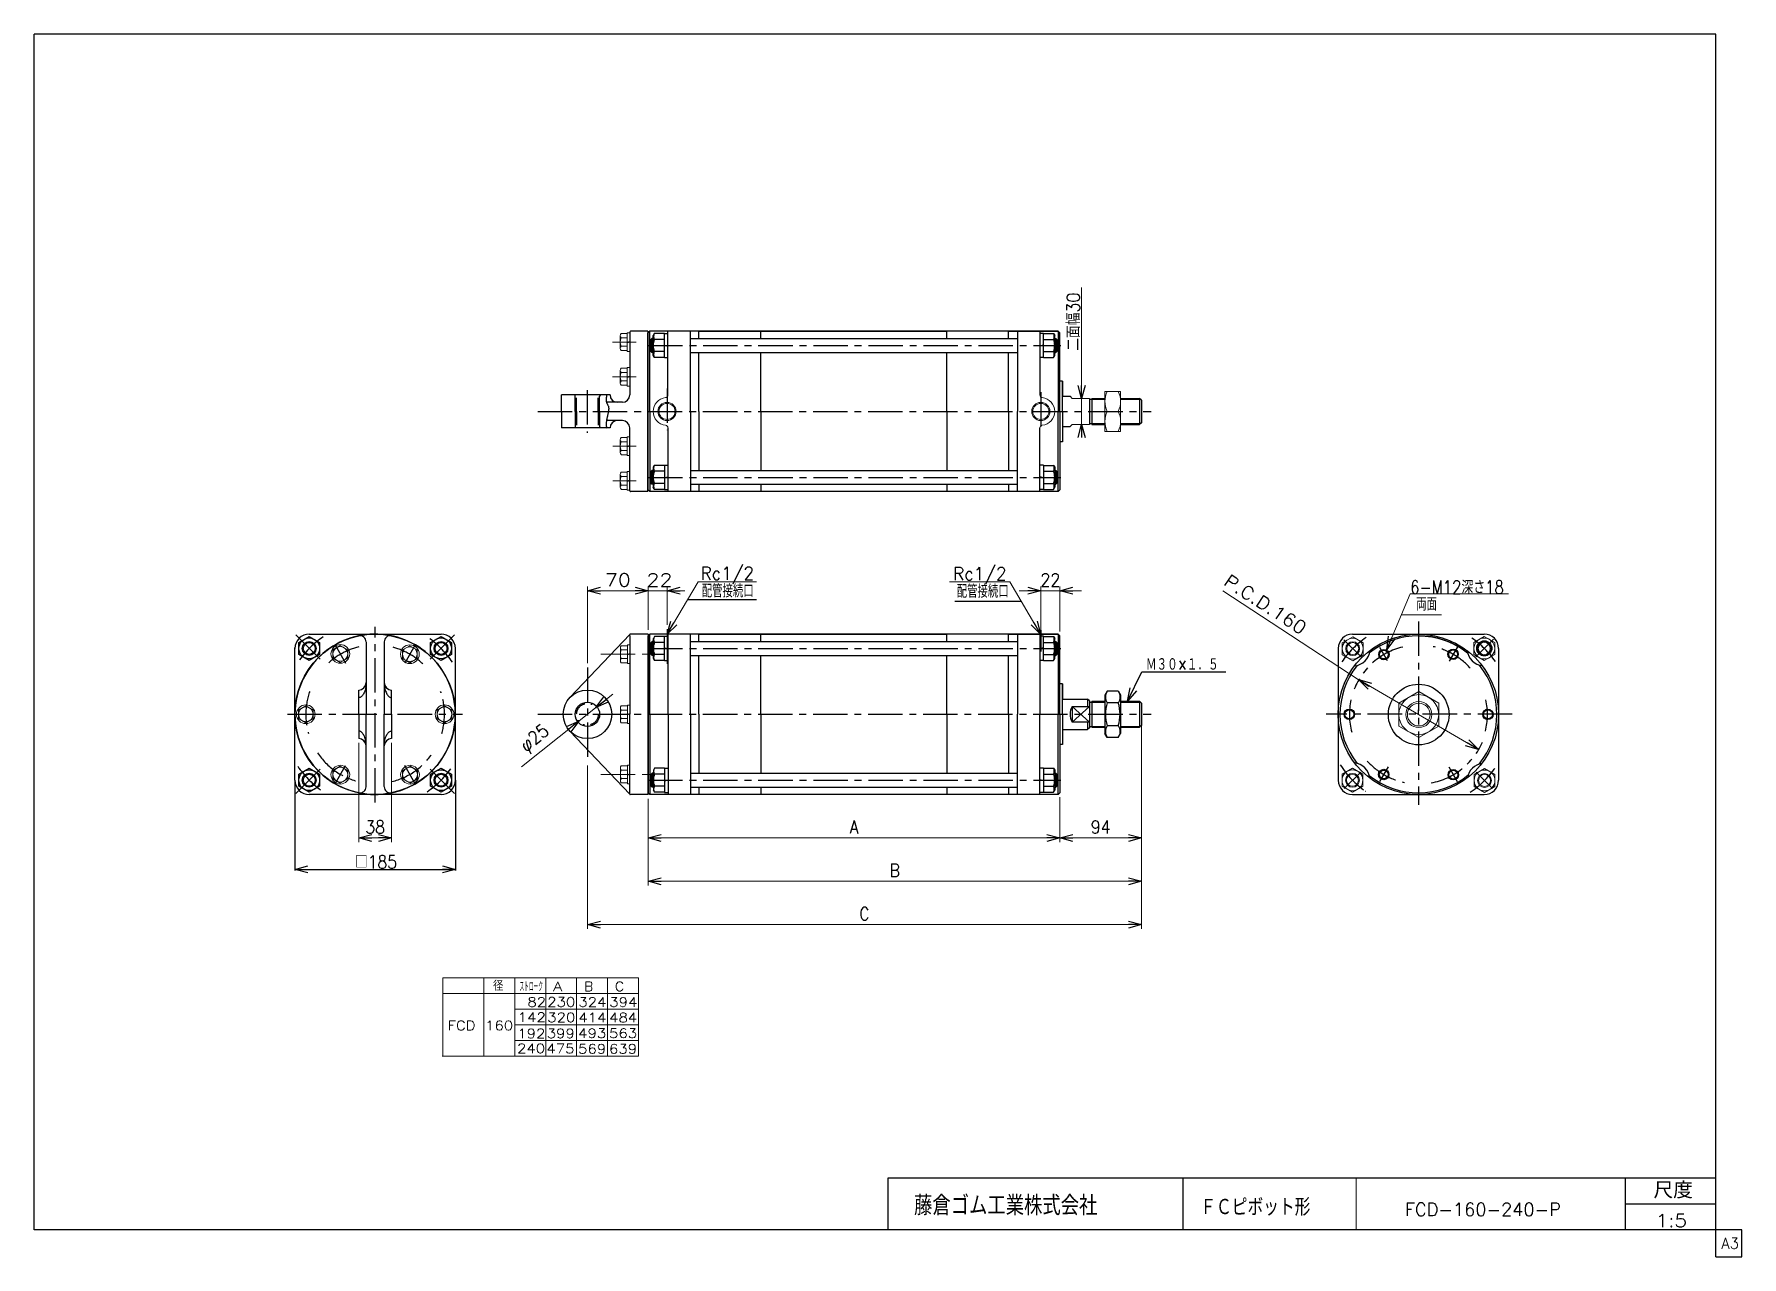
# Model space of a CAD drawing. Header units: millimetres. Extents: x -950 to 1020, y -701 to 709.
import ezdxf
from ezdxf.enums import TextEntityAlignment as Align

# ---------------------------------------------------------------- set-up
doc = ezdxf.new("R2010")
doc.units = ezdxf.units.MM
doc.header["$LTSCALE"] = 1.25
doc.linetypes.add('CENTER', pattern=[50.8, 31.75, -6.35, 6.35, -6.35])
doc.linetypes.add('DIVIDE', pattern=[31.75, 12.7, -6.35, 0, -6.35, 0, -6.35])
doc.layers.add('ZUWAKU', color=7, linetype='Continuous')
doc.styles.add('FdaStyle0', font='txt.shx', dxfattribs={"width": 0.892857, "bigfont": 'bigfont'})
doc.dimstyles.new('DaDimDiametricStyle', dxfattribs={"dimtxt": 15, "dimasz": 15.000009, "dimexe": 5, "dimexo": 5, "dimgap": 5, "dimtad": 3, "dimdsep": 46, "dimtxsty": 'FdaStyle0', "dimblk1": 'OPEN30', "dimblk2": 'OPEN30', "dimsah": 1, "dimcen": 0.09, "dimclrd": 4, "dimclre": 4, "dimclrt": 4, "dimadec": 0, "dimazin": 2, "dimtfac": 1, "dimtdec": 4, "dimtmove": 0, "dimatfit": 0, "dimfxl": 1, "dimarcsym": 0})
doc.dimstyles.new('DaDimRotatedStyle', dxfattribs={"dimtxt": 15, "dimasz": 15.000009, "dimexe": 5, "dimexo": 5, "dimgap": 5, "dimtad": 3, "dimdsep": 46, "dimtxsty": 'FdaStyle0', "dimblk1": 'OPEN30', "dimblk2": 'OPEN30', "dimsah": 1, "dimcen": 0.09, "dimclrd": 4, "dimclre": 4, "dimclrt": 4, "dimadec": 0, "dimazin": 2, "dimtfac": 1, "dimtdec": 4, "dimtmove": 0, "dimatfit": 0, "dimfxl": 1, "dimarcsym": 0})

msp = doc.modelspace()

# ---------------------------------------------------------------- texts
at = {"color": 4, "style": 'FdaStyle0'}
for s, height, p, p2 in [('70', 15, (-291.718, 71.775), (-261.718, 71.775)), ('22', 15, (-243.581, 71.775), (-213.581, 71.775)), ('A', 10.8, (-351.461, -394.923), (-340.661, -394.923)), ('B', 10.8, (-315.825, -394.923), (-305.025, -394.923)), ('C', 10.8, (-280.189, -394.923), (-269.389, -394.923)), ('82', 10.8, (-380.977, -412.958), (-359.377, -412.958)), ('230', 10.8, (-358.172, -412.881), (-325.772, -412.881)), ('324', 10.8, (-322.199, -412.923), (-289.799, -412.923)), ('394', 10.8, (-286.564, -412.923), (-254.164, -412.923)), ('FCD 160', 10.8, (-473.059, -439.923), (-397.459, -439.923)), ('142', 10.8, (-392.066, -430.53), (-359.666, -430.53)), ('320', 10.8, (-358.098, -430.661), (-325.698, -430.661)), ('414', 10.8, (-322.295, -430.923), (-289.895, -430.923)), ('484', 10.8, (-286.66, -430.923), (-254.26, -430.923)), ('192', 10.8, (-392.688, -449.262), (-360.288, -449.262)), ('399', 10.8, (-358.673, -449.109), (-326.273, -449.109)), ('493', 10.8, (-322.391, -448.923), (-289.991, -448.923)), ('563', 10.8, (-286.755, -448.923), (-254.355, -448.923)), ('240', 10.8, (-392.936, -466.406), (-360.536, -466.406)), ('475', 10.8, (-359.039, -466.661), (-326.639, -466.661)), ('569', 10.8, (-322.487, -466.923), (-290.087, -466.923)), ('639', 10.8, (-286.851, -466.923), (-254.451, -466.923))]:
    msp.add_text(s, height=height, dxfattribs=at).set_placement(p, p2, align=Align.FIT)
for s, height, width, p, p2 in [('Rc1/2', 15, 0.804178, (-181.195, 79.36), (-119.595, 79.36)), ('Rc1/2', 15, 0.804178, (110.186, 78.918), (171.786, 78.918)), ('配管接続口', 15, 0.666667, (-179.887, 59.061), (-119.887, 59.061)), ('配管接続口', 15, 0.666667, (114.231, 58.626), (174.231, 58.626)), ('両面', 15, 0.666667, (644.357, 43.874), (668.357, 43.874)), ('Ｍ３０×１．５', 15, 0.666667, (332.512, -25.647), (416.512, -25.647)), (' □185', 15, 0.769231, (-591.426, -253.438), (-531.426, -253.438)), ('   径', 10.8, 0.952381, (-451.941, -394.463), (-408.741, -394.463)), ('ストローク', 10.8, 0.416667, (-390.076, -395.368), (-363.076, -395.368)), ('FCD-160-240-P', 15, 0.821918, (631.252, -654.229), (811.252, -654.229)), ('1:5', 15, 0.8, (920.687, -666.997), (956.687, -666.997))]:
    msp.add_text(s, height=height, dxfattribs=dict(at, width=width)).set_placement(p, p2, align=Align.FIT)
at = {"color": 4, "style": 'FdaStyle0', "width": 0.8}
msp.add_text('P.C.D.160', height=15, rotation=-33, dxfattribs=at).set_placement((420.971, 74.246), (511.547, 15.425), align=Align.FIT)
at = {"layer": 'ZUWAKU', "color": 4, "style": 'FdaStyle0'}
for s, height, width, p, p2 in [('藤倉ゴム工業株式会社', 22.5, 0.652778, (65.063, -653.404), (276.563, -653.404)), ('尺度', 19, 0.749175, (918.075, -634.017), (963.475, -634.017)), ('ＦＣピボット形', 20, 0.693989, (395.301, -654.055), (522.301, -654.055))]:
    msp.add_text(s, height=height, dxfattribs=dict(at, width=width)).set_placement(p, p2, align=Align.FIT)
at = {"layer": 'ZUWAKU', "color": 7, "style": 'FdaStyle0', "width": 0.8}
msp.add_text('A3', height=12.5, dxfattribs=at).set_placement((996.537, -691.992), (1016.537, -691.992), align=Align.FIT)

# ---------------------------------------------------------------- blocks, each defined once
blk = doc.blocks.new('_OPEN30')
at = {"color": 0, "linetype": 'ByBlock', "lineweight": -2}
for p, q in [((-1, 0.267949), (0, 0)), ((0, 0), (-1, -0.267949)), ((0, 0), (-1, 0))]:
    blk.add_line(p, q, dxfattribs=at)
blk = doc.blocks.new('DC_GROUP_Φ160_1')
at = {"color": 4, "linetype": 'Continuous', "lineweight": 25}
for p, q in [((-234.6, 211.4), (-235.9, 209.1)), ((-235.9, 209.1), (-235.9, 186.1)), ((-222.9, 211.4), (-234.6, 211.4)), ((-222.9, 204.5), (-234.6, 204.5)), ((-222.9, 211.6), (-222.9, 183.6)), ((-222.9, 211.6), (-218.9, 211.6)), ((-222.9, 211.4), (-222.9, 183.7)), ((-222.9, 197), (-218.9, 198.1)), ((-234.6, 183.7), (-235.9, 186.1)), ((-222.9, 190.6), (-234.6, 190.6)), ((-222.9, 183.7), (-234.6, 183.7)), ((-222.9, 183.6), (-218.9, 183.6))]:
    blk.add_line(p, q, dxfattribs=at)
for centre, radius, start, end in [((-217.6, 197.6), 18.3, 157.7807, 202.2193), ((-228.6, 208), 6.93, 150, 210), ((-228.6, 187.2), 6.93, 150, 210)]:
    blk.add_arc(centre, radius, start, end, dxfattribs=at)
blk = doc.blocks.new('DC_GROUP_Φ160_2')
at = {"color": 4, "linetype": 'Continuous', "lineweight": 25}
for p, q in [((214.3, 211.6), (210.3, 211.6)), ((214.3, 197), (210.3, 198.1)), ((214.3, 211.6), (214.3, 183.6)), ((214.3, 211.4), (214.3, 183.7)), ((214.3, 211.4), (225.9, 211.4)), ((214.3, 204.5), (225.9, 204.5)), ((225.9, 211.4), (227.3, 209.1)), ((227.3, 209.1), (227.3, 186.1)), ((214.3, 183.6), (210.3, 183.6)), ((214.3, 190.6), (225.9, 190.6)), ((214.3, 183.7), (225.9, 183.7)), ((225.9, 183.7), (227.3, 186.1))]:
    blk.add_line(p, q, dxfattribs=at)
for centre, radius, start, end in [((219.9, 208), 6.93, 330, 30), ((209, 197.6), 18.3, 337.7807, 22.2193), ((219.9, 187.2), 6.93, 330, 30)]:
    blk.add_arc(centre, radius, start, end, dxfattribs=at)
blk = doc.blocks.new('DC_GROUP_Φ160_3')
at = {"color": 4, "linetype": 'Continuous', "lineweight": 25}
for p, q in [((-234.6, 363.4), (-235.9, 361.1)), ((-235.9, 338.1), (-235.9, 361.1)), ((-222.9, 363.4), (-234.6, 363.4)), ((-222.9, 356.5), (-234.6, 356.5)), ((-222.9, 335.6), (-222.9, 363.6)), ((-222.9, 363.6), (-218.9, 363.6)), ((-222.9, 335.7), (-222.9, 363.4)), ((-234.6, 335.7), (-235.9, 338.1)), ((-222.9, 342.6), (-234.6, 342.6)), ((-222.9, 335.7), (-234.6, 335.7)), ((-222.9, 350.1), (-218.9, 349)), ((-222.9, 335.6), (-218.9, 335.6))]:
    blk.add_line(p, q, dxfattribs=at)
for centre, radius, start, end in [((-217.6, 349.6), 18.3, 157.7807, 202.2193), ((-228.6, 360), 6.93, 150, 210), ((-228.6, 339.2), 6.93, 150, 210)]:
    blk.add_arc(centre, radius, start, end, dxfattribs=at)
blk = doc.blocks.new('DC_GROUP_Φ160_4')
at = {"color": 4, "linetype": 'Continuous', "lineweight": 25}
for p, q in [((214.3, 363.6), (210.3, 363.6)), ((214.3, 335.6), (214.3, 363.6)), ((214.3, 335.7), (214.3, 363.4)), ((214.3, 363.4), (225.9, 363.4)), ((214.3, 356.5), (225.9, 356.5)), ((225.9, 363.4), (227.3, 361.1)), ((227.3, 338.1), (227.3, 361.1)), ((214.3, 350.1), (210.3, 349)), ((214.3, 335.6), (210.3, 335.6)), ((214.3, 342.6), (225.9, 342.6)), ((214.3, 335.7), (225.9, 335.7)), ((225.9, 335.7), (227.3, 338.1))]:
    blk.add_line(p, q, dxfattribs=at)
for centre, radius, start, end in [((219.9, 360), 6.93, 330, 30), ((209, 349.6), 18.3, 337.7807, 22.2193), ((219.9, 339.2), 6.93, 330, 30)]:
    blk.add_arc(centre, radius, start, end, dxfattribs=at)
blk = doc.blocks.new('DC_GROUP_Φ160_5')
at = {"color": 4, "linetype": 'Continuous', "lineweight": 13}
for p, q in [((303.3, 296.6), (285.3, 296.6)), ((285.3, 296.6), (285.3, 250.6)), ((303.3, 250.6), (303.3, 296.6)), ((287.9, 273.6), (300.7, 273.6)), ((285.3, 250.6), (303.3, 250.6))]:
    blk.add_line(p, q, dxfattribs=at)
for centre, start, end in [((311.7, 285.1), 154.1759, 205.8241), ((276.9, 285.1), 334.1759, 25.8241), ((311.7, 262.1), 154.1759, 205.8241), ((276.9, 262.1), 334.1759, 25.8241)]:
    blk.add_arc(centre, 26.4, start, end, dxfattribs=at)
blk = doc.blocks.new('DA_IMAGEDIMGROUP_1')
at = {"color": 4, "linetype": 'Continuous', "lineweight": 13}
for p, q in [((258.3, 416.3), (258.3, 288.6)), ((258.3, 258.6), (258.3, 288.6)), ((258.3, 248.6), (258.3, 258.6))]:
    blk.add_line(p, q, dxfattribs=at)
at = {"color": 4, "xscale": 15.00001393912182, "yscale": 14.99994636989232}
for p, rotation in [((258.3, 288.6), 270), ((258.3, 258.6), 90)]:
    blk.add_blockref('_OPEN30', p, dxfattribs=dict(at, rotation=rotation))
at = {"color": 4, "insert": (256.3, 343.4), "char_height": 15, "width": 112.5, "attachment_point": 7, "rotation": 90, "style": 'FdaStyle0'}
blk.add_mtext('\\T1.00;二面幅30', dxfattribs=at)
blk = doc.blocks.new('DC_GROUP_Φ160_6')
at = {"color": 4, "linetype": 'Continuous', "lineweight": 25}
for p, q in [((287.9, -49.2), (285.3, -53.7)), ((285.3, -53.7), (285.3, -97.7)), ((300.7, -49.2), (287.9, -49.2)), ((300.7, -49.2), (303.3, -53.7)), ((303.3, -53.7), (303.3, -97.7)), ((300.7, -62.4), (287.9, -62.4)), ((287.9, -102.3), (285.3, -97.7)), ((300.7, -89), (287.9, -89)), ((300.7, -102.3), (303.3, -97.7)), ((300.7, -102.3), (287.9, -102.3))]:
    blk.add_line(p, q, dxfattribs=at)
for centre, radius, start, end in [((297.6, -55.8), 11.8, 145.6111, 214.3889), ((291, -55.8), 11.8, 325.6111, 34.3889), ((329.8, -75.7), 43.9, 162.4111, 197.5889), ((258.8, -75.7), 43.9, 342.4111, 17.5889), ((297.6, -95.6), 11.8, 145.6111, 214.3889), ((291, -95.6), 11.8, 325.6111, 34.3889)]:
    blk.add_arc(centre, radius, start, end, dxfattribs=at)
blk = doc.blocks.new('DC_GROUP_Φ160_7')
at = {"color": 4, "linetype": 'Continuous', "lineweight": 25}
for p, q in [((-234.4, -137.9), (-235.7, -140.2)), ((-222.7, -137.9), (-234.4, -137.9)), ((-222.7, -137.7), (-222.7, -165.7)), ((-222.7, -137.7), (-218.7, -137.7)), ((-222.7, -137.9), (-222.7, -165.6)), ((-235.7, -140.2), (-235.7, -163.2)), ((-222.7, -144.8), (-234.4, -144.8)), ((-222.7, -152.3), (-218.7, -151.2)), ((-234.4, -165.6), (-235.7, -163.2)), ((-222.7, -158.7), (-234.4, -158.7)), ((-222.7, -165.6), (-234.4, -165.6)), ((-222.7, -165.7), (-218.7, -165.7))]:
    blk.add_line(p, q, dxfattribs=at)
for centre, radius, start, end in [((-228.4, -141.3), 6.93, 150, 210), ((-217.4, -151.7), 18.3, 157.7807, 202.2193), ((-228.4, -162.1), 6.93, 150, 210)]:
    blk.add_arc(centre, radius, start, end, dxfattribs=at)
blk = doc.blocks.new('DC_GROUP_Φ160_8')
at = {"color": 4, "linetype": 'Continuous', "lineweight": 25}
for p, q in [((214.3, -137.7), (210.3, -137.7)), ((214.3, -137.7), (214.3, -165.7)), ((214.3, -137.9), (214.3, -165.6)), ((214.3, -137.9), (225.9, -137.9)), ((225.9, -137.9), (227.3, -140.2)), ((214.3, -152.3), (210.3, -151.2)), ((214.3, -144.8), (225.9, -144.8)), ((227.3, -140.2), (227.3, -163.2)), ((214.3, -165.7), (210.3, -165.7)), ((214.3, -158.7), (225.9, -158.7)), ((214.3, -165.6), (225.9, -165.6)), ((225.9, -165.6), (227.3, -163.2))]:
    blk.add_line(p, q, dxfattribs=at)
for centre, radius, start, end in [((219.9, -141.3), 6.93, 330, 30), ((209, -151.7), 18.3, 337.7807, 22.2193), ((219.9, -162.1), 6.93, 330, 30)]:
    blk.add_arc(centre, radius, start, end, dxfattribs=at)
blk = doc.blocks.new('DC_GROUP_Φ160_9')
at = {"color": 4, "linetype": 'Continuous', "lineweight": 25}
for p, q in [((-234.4, 14.1), (-235.7, 11.8)), ((-235.7, -11.2), (-235.7, 11.8)), ((-222.7, 14.1), (-234.4, 14.1)), ((-222.7, 7.2), (-234.4, 7.2)), ((-222.7, -13.7), (-222.7, 14.3)), ((-222.7, 14.3), (-218.7, 14.3)), ((-222.7, -13.6), (-222.7, 14.1)), ((-222.7, 0.8), (-218.7, -0.3)), ((-234.4, -13.6), (-235.7, -11.2)), ((-222.7, -6.7), (-234.4, -6.7)), ((-222.7, -13.6), (-234.4, -13.6)), ((-222.7, -13.7), (-218.7, -13.7))]:
    blk.add_line(p, q, dxfattribs=at)
for centre, radius, start, end in [((-217.4, 0.3), 18.3, 157.7807, 202.2193), ((-228.4, 10.7), 6.93, 150, 210), ((-228.4, -10.1), 6.93, 150, 210)]:
    blk.add_arc(centre, radius, start, end, dxfattribs=at)
blk = doc.blocks.new('DC_GROUP_Φ160_10')
at = {"color": 4, "linetype": 'Continuous', "lineweight": 25}
for p, q in [((214.3, 14.3), (210.3, 14.3)), ((214.3, 0.8), (210.3, -0.3)), ((214.3, -13.7), (214.3, 14.3)), ((214.3, -13.6), (214.3, 14.1)), ((214.3, 14.1), (225.9, 14.1)), ((214.3, 7.2), (225.9, 7.2)), ((225.9, 14.1), (227.3, 11.8)), ((227.3, -11.2), (227.3, 11.8)), ((214.3, -13.7), (210.3, -13.7)), ((214.3, -6.7), (225.9, -6.7)), ((214.3, -13.6), (225.9, -13.6)), ((225.9, -13.6), (227.3, -11.2))]:
    blk.add_line(p, q, dxfattribs=at)
for centre, radius, start, end in [((219.9, 10.7), 6.93, 330, 30), ((209, 0.3), 18.3, 337.7807, 22.2193), ((219.9, -10.1), 6.93, 330, 30)]:
    blk.add_arc(centre, radius, start, end, dxfattribs=at)
blk = doc.blocks.new('DA_IMAGEDIMGROUP_2')
at = {"color": 4, "linetype": 'Continuous', "lineweight": 13}
for p, q in [((186.3, 66.8), (211.3, 66.8)), ((211.3, 21.8), (211.3, 71.8)), ((211.3, 66.8), (233.3, 66.8)), ((233.3, 19.8), (233.3, 71.8)), ((258.3, 66.8), (233.3, 66.8))]:
    blk.add_line(p, q, dxfattribs=at)
at = {"color": 4, "xscale": 15.00001393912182, "yscale": 14.99994636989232}
for p, rotation in [((211.3, 66.8), 360), ((233.3, 66.8), 180)]:
    blk.add_blockref('_OPEN30', p, dxfattribs=dict(at, rotation=rotation))
at = {"color": 4, "insert": (222.3, 71.8), "char_height": 15, "width": 56.25, "attachment_point": 8, "style": 'FdaStyle0'}
blk.add_mtext('\\T1.00;22', dxfattribs=at)
blk = doc.blocks.new('DC_GROUP_Φ160_11')
at = {"color": 4, "linetype": 'Continuous', "lineweight": 25}
for p, q in [((-546.1, -39.2), (-546.1, -40.7)), ((-546.1, -40.7), (-546, -42.2)), ((-546, -42.2), (-545.8, -43.7)), ((-545.8, -43.7), (-545.6, -45.1)), ((-545.6, -45.1), (-545.3, -46.5)), ((-545.3, -46.5), (-545, -47.9)), ((-545, -47.9), (-544.6, -49.1)), ((-544.6, -49.1), (-544.1, -50.3)), ((-544.1, -50.3), (-543.6, -51.4)), ((-543.6, -51.4), (-543.1, -52.4)), ((-543.1, -52.4), (-542.5, -53.4)), ((-542.5, -53.4), (-541.9, -54.2)), ((-541.9, -54.2), (-541.2, -54.9)), ((-541.2, -54.9), (-540.5, -55.4)), ((-540.5, -55.4), (-539.8, -55.9)), ((-539.8, -55.9), (-539.1, -56.2)), ((-539.1, -56.2), (-538.4, -56.4)), ((-538.4, -56.4), (-537.6, -56.5))]:
    blk.add_line(p, q, dxfattribs=at)
blk = doc.blocks.new('DC_GROUP_Φ160_12')
at = {"color": 4, "linetype": 'Continuous', "lineweight": 25}
for p, q in [((-567.1, -39.2), (-567.2, -40.7)), ((-574.9, -56.4), (-575.6, -56.5)), ((-574.1, -56.2), (-574.9, -56.4)), ((-573.4, -55.9), (-574.1, -56.2)), ((-572.7, -55.4), (-573.4, -55.9)), ((-572, -54.9), (-572.7, -55.4)), ((-571.4, -54.2), (-572, -54.9)), ((-570.8, -53.4), (-571.4, -54.2)), ((-570.2, -52.4), (-570.8, -53.4)), ((-569.6, -51.4), (-570.2, -52.4)), ((-569.1, -50.3), (-569.6, -51.4)), ((-568.7, -49.1), (-569.1, -50.3)), ((-568.3, -47.9), (-568.7, -49.1)), ((-567.9, -46.5), (-568.3, -47.9)), ((-567.6, -45.1), (-567.9, -46.5)), ((-567.4, -43.7), (-567.6, -45.1)), ((-567.3, -42.2), (-567.4, -43.7)), ((-567.2, -40.7), (-567.3, -42.2))]:
    blk.add_line(p, q, dxfattribs=at)
blk = doc.blocks.new('DC_GROUP_Φ160_13')
at = {"color": 4, "linetype": 'Continuous', "lineweight": 25}
for p, q in [((-543.1, -99), (-542.5, -98.1)), ((-542.5, -98.1), (-541.9, -97.3)), ((-541.9, -97.3), (-541.2, -96.6)), ((-541.2, -96.6), (-540.5, -96)), ((-540.5, -96), (-539.8, -95.6)), ((-539.8, -95.6), (-539.1, -95.2)), ((-539.1, -95.2), (-538.4, -95)), ((-538.4, -95), (-537.6, -95)), ((-546.1, -110.7), (-546, -109.2)), ((-546.1, -112.2), (-546.1, -110.7)), ((-546, -109.2), (-545.8, -107.8)), ((-545.8, -107.8), (-545.6, -106.3)), ((-545.6, -106.3), (-545.3, -104.9)), ((-545.3, -104.9), (-545, -103.6)), ((-545, -103.6), (-544.6, -102.3)), ((-544.6, -102.3), (-544.1, -101.1)), ((-544.1, -101.1), (-543.6, -100)), ((-543.6, -100), (-543.1, -99))]:
    blk.add_line(p, q, dxfattribs=at)
blk = doc.blocks.new('DC_GROUP_Φ160_14')
at = {"color": 4, "linetype": 'Continuous', "lineweight": 25}
for p, q in [((-574.9, -95), (-575.6, -95)), ((-574.1, -95.2), (-574.9, -95)), ((-573.4, -95.6), (-574.1, -95.2)), ((-572.7, -96), (-573.4, -95.6)), ((-572, -96.6), (-572.7, -96)), ((-571.4, -97.3), (-572, -96.6)), ((-570.8, -98.1), (-571.4, -97.3)), ((-570.2, -99), (-570.8, -98.1)), ((-569.6, -100), (-570.2, -99)), ((-569.1, -101.1), (-569.6, -100)), ((-568.7, -102.3), (-569.1, -101.1)), ((-568.3, -103.6), (-568.7, -102.3)), ((-567.9, -104.9), (-568.3, -103.6)), ((-567.6, -106.3), (-567.9, -104.9)), ((-567.4, -107.8), (-567.6, -106.3)), ((-567.3, -109.2), (-567.4, -107.8)), ((-567.2, -110.7), (-567.3, -109.2)), ((-567.1, -112.2), (-567.2, -110.7))]:
    blk.add_line(p, q, dxfattribs=at)
blk = doc.blocks.new('DC_GROUP_Φ160_15')
at = {"color": 4, "linetype": 'Continuous', "lineweight": 13}
for p, q in [((-636.6, -65.9), (-645.1, -70.8)), ((-645.1, -70.8), (-645.1, -80.6)), ((-628.1, -70.8), (-636.6, -65.9)), ((-628.1, -80.6), (-628.1, -70.8)), ((-645.1, -80.6), (-636.6, -85.5)), ((-636.6, -85.5), (-628.1, -80.6))]:
    blk.add_line(p, q, dxfattribs=at)
for radius in [10.8, 8.5]:
    blk.add_circle((-636.6, -75.7), radius, dxfattribs=at)
blk = doc.blocks.new('DC_GROUP_Φ160_16')
at = {"color": 4, "linetype": 'Continuous', "lineweight": 13}
for p, q in [((-476.6, -65.9), (-485.1, -70.8)), ((-485.1, -70.8), (-485.1, -80.6)), ((-468.1, -70.8), (-476.6, -65.9)), ((-468.1, -80.6), (-468.1, -70.8)), ((-485.1, -80.6), (-476.6, -85.5)), ((-476.6, -85.5), (-468.1, -80.6))]:
    blk.add_line(p, q, dxfattribs=at)
for radius in [10.8, 8.5]:
    blk.add_circle((-476.6, -75.7), radius, dxfattribs=at)
blk = doc.blocks.new('DC_GROUP_Φ160_17')
at = {"color": 4, "linetype": 'Continuous', "lineweight": 13}
for p, q in [((-516.4, -135.5), (-524.9, -140.4)), ((-507.9, -140.4), (-516.4, -135.5)), ((-524.9, -140.4), (-524.9, -150.3)), ((-524.9, -150.3), (-516.4, -155.2)), ((-516.4, -155.2), (-507.9, -150.3)), ((-507.9, -150.3), (-507.9, -140.4))]:
    blk.add_line(p, q, dxfattribs=at)
for radius in [10.8, 8.5]:
    blk.add_circle((-516.4, -145.3), radius, dxfattribs=at)
blk = doc.blocks.new('DC_GROUP_Φ160_18')
at = {"color": 4, "linetype": 'Continuous', "lineweight": 13}
for p, q in [((-596.8, -135.5), (-605.3, -140.4)), ((-588.3, -140.4), (-596.8, -135.5)), ((-605.3, -140.4), (-605.3, -150.3)), ((-605.3, -150.3), (-596.8, -155.2)), ((-596.8, -155.2), (-588.3, -150.3)), ((-588.3, -150.3), (-588.3, -140.4))]:
    blk.add_line(p, q, dxfattribs=at)
for radius in [10.8, 8.5]:
    blk.add_circle((-596.8, -145.3), radius, dxfattribs=at)
blk = doc.blocks.new('DC_GROUP_Φ160_19')
at = {"color": 4, "linetype": 'Continuous', "lineweight": 13}
for p, q in [((-516.6, 3.4), (-525.1, -1.5)), ((-508.1, -1.5), (-516.6, 3.4)), ((-525.1, -1.5), (-525.1, -11.4)), ((-525.1, -11.4), (-516.6, -16.3)), ((-516.6, -16.3), (-508.1, -11.4)), ((-508.1, -11.4), (-508.1, -1.5))]:
    blk.add_line(p, q, dxfattribs=at)
for radius in [10.8, 8.5]:
    blk.add_circle((-516.6, -6.4), radius, dxfattribs=at)
blk = doc.blocks.new('DC_GROUP_Φ160_20')
at = {"color": 4, "linetype": 'Continuous', "lineweight": 13}
for p, q in [((-596.8, 3.7), (-605.3, -1.2)), ((-588.3, -1.2), (-596.8, 3.7)), ((-605.3, -1.2), (-605.3, -11)), ((-605.3, -11), (-596.8, -15.9)), ((-596.8, -15.9), (-588.3, -11)), ((-588.3, -11), (-588.3, -1.2))]:
    blk.add_line(p, q, dxfattribs=at)
for radius in [10.8, 8.5]:
    blk.add_circle((-596.8, -6.1), radius, dxfattribs=at)
blk = doc.blocks.new('*D23')
at = {"color": 4, "linetype": 'Continuous', "lineweight": 13}
for p, q in [((-575.6, -108.7), (-575.6, -223.2)), ((-537.6, -108.7), (-537.6, -223.2)), ((-575.6, -218.2), (-537.6, -218.2))]:
    blk.add_line(p, q, dxfattribs=at)
at = {"color": 4, "xscale": 15.00001393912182, "yscale": 14.99994636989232}
for p, rotation in [((-575.6, -218.2), 180), ((-537.6, -218.2), 360)]:
    blk.add_blockref('_OPEN30', p, dxfattribs=dict(at, rotation=rotation))
at = {"color": 4, "insert": (-556.6, -213.2), "char_height": 15, "width": 48.75, "attachment_point": 8, "style": 'FdaStyle0'}
blk.add_mtext('\\T1.00;38', dxfattribs=at)
blk = doc.blocks.new('DC_GROUP_Φ160_21')
at = {"color": 4, "linetype": 'Continuous', "lineweight": 25}
for radius in [6, 5.1]:
    blk.add_circle((727.1, -75.8), radius, dxfattribs=at)
blk = doc.blocks.new('DC_GROUP_Φ160_22')
at = {"color": 4, "linetype": 'Continuous', "lineweight": 25}
for radius in [6, 5.1]:
    blk.add_circle((687.1, -145.4), radius, dxfattribs=at)
blk = doc.blocks.new('DC_GROUP_Φ160_23')
at = {"color": 4, "linetype": 'Continuous', "lineweight": 25}
for radius in [6, 5.1]:
    blk.add_circle((606.9, -145.1), radius, dxfattribs=at)
blk = doc.blocks.new('DC_GROUP_Φ160_24')
at = {"color": 4, "linetype": 'Continuous', "lineweight": 25}
for radius in [6, 5.1]:
    blk.add_circle((567.2, -75.7), radius, dxfattribs=at)
blk = doc.blocks.new('DC_GROUP_Φ160_25')
at = {"color": 4, "linetype": 'Continuous', "lineweight": 25}
for radius in [6, 5.1]:
    blk.add_circle((607.1, -6.8), radius, dxfattribs=at)
blk = doc.blocks.new('DC_GROUP_Φ160_26')
at = {"color": 4, "linetype": 'Continuous', "lineweight": 25}
for radius in [6, 5.1]:
    blk.add_circle((686.9, -6.5), radius, dxfattribs=at)
blk = doc.blocks.new('DC_GROUP_Φ160_27')
at = {"color": 4, "linetype": 'Continuous', "lineweight": 13}
for p, q in [((571.1, 13.8), (559.1, 6.9)), ((559.1, 6.9), (559.1, -7)), ((583.1, 6.9), (571.1, 13.8)), ((583.1, -7), (583.1, 6.9)), ((559.1, -7), (571.1, -13.9)), ((571.1, -13.9), (583.1, -7))]:
    blk.add_line(p, q, dxfattribs=at)
for radius in [12, 8, 6.92]:
    blk.add_circle((571.1, 0), radius, dxfattribs=at)
blk = doc.blocks.new('DC_GROUP_Φ160_28')
at = {"color": 4, "linetype": 'Continuous', "lineweight": 13}
for p, q in [((722.9, 14.1), (710.9, 7.2)), ((710.9, 7.2), (710.9, -6.7)), ((734.9, 7.2), (722.9, 14.1)), ((734.9, -6.7), (734.9, 7.2)), ((710.9, -6.7), (722.9, -13.6)), ((722.9, -13.6), (734.9, -6.7))]:
    blk.add_line(p, q, dxfattribs=at)
for radius in [12, 8, 6.92]:
    blk.add_circle((722.9, 0.2), radius, dxfattribs=at)
blk = doc.blocks.new('DC_GROUP_Φ160_29')
at = {"color": 4, "linetype": 'Continuous', "lineweight": 13}
for p, q in [((723.2, -138.2), (711.2, -145.1)), ((711.2, -145.1), (711.2, -159)), ((735.2, -145.1), (723.2, -138.2)), ((735.2, -159), (735.2, -145.1)), ((711.2, -159), (723.2, -165.9)), ((723.2, -165.9), (735.2, -159))]:
    blk.add_line(p, q, dxfattribs=at)
for radius in [12, 8, 6.92]:
    blk.add_circle((723.2, -152), radius, dxfattribs=at)
blk = doc.blocks.new('DC_GROUP_Φ160_30')
at = {"color": 4, "linetype": 'Continuous', "lineweight": 13}
for p, q in [((570.8, -137.9), (558.8, -144.8)), ((558.8, -144.8), (558.8, -158.7)), ((582.8, -144.8), (570.8, -137.9)), ((582.8, -158.7), (582.8, -144.8)), ((558.8, -158.7), (570.8, -165.6)), ((570.8, -165.6), (582.8, -158.7))]:
    blk.add_line(p, q, dxfattribs=at)
for radius in [12, 8, 6.92]:
    blk.add_circle((570.8, -151.8), radius, dxfattribs=at)
blk = doc.blocks.new('DC_GROUP_Φ160_31')
at = {"color": 4, "linetype": 'Continuous', "lineweight": 13}
for p, q in [((647.3, -49.4), (624.3, -62.7)), ((670.3, -62.7), (647.3, -49.4)), ((624.3, -62.7), (624.3, -89.3)), ((670.3, -89.3), (670.3, -62.7)), ((624.3, -89.3), (647.3, -102.6)), ((647.3, -102.6), (670.3, -89.3))]:
    blk.add_line(p, q, dxfattribs=at)
for radius in [23, 15, 13.1]:
    blk.add_circle((647.3, -76), radius, dxfattribs=at)
blk = doc.blocks.new('DC_GROUP_Φ160_32')
at = {"color": 4, "linetype": 'Continuous', "lineweight": 13}
for p, q in [((610.3, -1.1), (637.4, 63.4)), ((637.4, 63.4), (750.7, 63.4))]:
    blk.add_line(p, q, dxfattribs=at)
at = {"color": 4, "xscale": 15.00001393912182, "yscale": 14.99994636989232, "rotation": 247.196521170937}
blk.add_blockref('_OPEN30', (610.3, -1.1), dxfattribs=at)
at = {"color": 4, "style": 'FdaStyle0', "width": 0.765957}
blk.add_text('6-M12深さ18', height=15, dxfattribs=at).set_placement((637.4, 63.4), (745.4, 63.4), align=Align.FIT)
blk = doc.blocks.new('DC_GROUP_Φ160_33')
at = {"color": 4, "linetype": 'Continuous', "lineweight": 13}
for p, q in [((-273.7, -68.4), (-273.7, -83.1)), ((-265.7, -65.9), (-272.8, -65.9)), ((-265.7, -70.8), (-272.8, -70.8)), ((-262.7, -65), (-265.7, -65)), ((-265.7, -65), (-265.7, -86.5)), ((-265.7, -75.7), (-262.7, -74.9)), ((-265.7, -76.5), (-262.7, -75.7)), ((-262.7, -65), (-262.7, -86.5)), ((-265.7, -80.6), (-272.8, -80.6)), ((-265.7, -85.5), (-272.8, -85.5)), ((-262.7, -86.5), (-265.7, -86.5))]:
    blk.add_line(p, q, dxfattribs=at)
for centre, radius, start, end in [((-269.9, -68.4), 3.78, 139.5701, 220.4299), ((-259.9, -75.7), 13.8, 159.1359, 200.8641), ((-269.9, -83.1), 3.78, 139.5701, 220.4299)]:
    blk.add_arc(centre, radius, start, end, dxfattribs=at)
blk = doc.blocks.new('DC_GROUP_Φ160_34')
at = {"color": 4, "linetype": 'Continuous', "lineweight": 13}
for p, q in [((-273.7, -137.6), (-273.7, -152.4)), ((-265.7, -135.2), (-272.8, -135.2)), ((-262.7, -134.3), (-265.7, -134.3)), ((-265.7, -134.3), (-265.7, -155.8)), ((-262.7, -134.3), (-262.7, -155.8)), ((-265.7, -140.1), (-272.8, -140.1)), ((-265.7, -149.9), (-272.8, -149.9)), ((-265.7, -154.8), (-272.8, -154.8)), ((-265.7, -145), (-262.7, -144.2)), ((-265.7, -145.8), (-262.7, -145)), ((-262.7, -155.8), (-265.7, -155.8))]:
    blk.add_line(p, q, dxfattribs=at)
for centre, radius, start, end in [((-269.9, -137.6), 3.78, 139.5701, 220.4299), ((-259.9, -145), 13.8, 159.1359, 200.8641), ((-269.9, -152.4), 3.78, 139.5701, 220.4299)]:
    blk.add_arc(centre, radius, start, end, dxfattribs=at)
blk = doc.blocks.new('DC_GROUP_Φ160_35')
at = {"color": 4, "linetype": 'Continuous', "lineweight": 13}
for p, q in [((-273.7, 0.9), (-273.7, -13.8)), ((-265.7, 3.4), (-272.8, 3.4)), ((-262.7, 4.3), (-265.7, 4.3)), ((-265.7, 4.3), (-265.7, -17.2)), ((-262.7, 4.3), (-262.7, -17.2)), ((-265.7, -1.5), (-272.8, -1.5)), ((-265.7, -11.4), (-272.8, -11.4)), ((-265.7, -16.3), (-272.8, -16.3)), ((-265.7, -6.4), (-262.7, -5.6)), ((-265.7, -7.2), (-262.7, -6.4)), ((-262.7, -17.2), (-265.7, -17.2))]:
    blk.add_line(p, q, dxfattribs=at)
for centre, radius, start, end in [((-269.9, 0.9), 3.78, 139.5701, 220.4299), ((-259.9, -6.4), 13.8, 159.1359, 200.8641), ((-269.9, -13.8), 3.78, 139.5701, 220.4299)]:
    blk.add_arc(centre, radius, start, end, dxfattribs=at)
blk = doc.blocks.new('*D39')
at = {"color": 4, "linetype": 'Continuous', "lineweight": 13}
for p, q in [((-282.4, -52.4), (-301.9, -67.9)), ((-301.9, -67.9), (-321.5, -83.5)), ((-387.7, -136.2), (-321.5, -83.5))]:
    blk.add_line(p, q, dxfattribs=at)
at = {"color": 4, "xscale": 15.00001393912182, "yscale": 14.99994636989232}
for p, rotation in [((-301.9, -67.9), 218.5237421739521), ((-321.5, -83.5), 38.52374217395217)]:
    blk.add_blockref('_OPEN30', p, dxfattribs=dict(at, rotation=rotation))
at = {"color": 4, "insert": (-351.7, -101.2), "char_height": 15, "width": 75, "attachment_point": 9, "rotation": 38.5237, "style": 'FdaStyle0'}
blk.add_mtext('\\T1.00;φ25', dxfattribs=at)
blk = doc.blocks.new('DC_GROUP_Φ160_36')
at = {"color": 4, "linetype": 'Continuous', "lineweight": 25}
for p, q in [((-290, 288.5), (-290.1, 288.1)), ((-290.1, 288.1), (-290.1, 287.6)), ((-290.1, 287.6), (-290.1, 287.2)), ((-290.1, 287.2), (-290.1, 286.8)), ((-290.1, 286.8), (-290.1, 286.4)), ((-290.1, 286.4), (-290.1, 285.9)), ((-290.1, 285.9), (-290, 285.5)), ((-289.9, 289.9), (-290, 289.5)), ((-290, 289.5), (-290, 289)), ((-290, 289), (-290, 288.5)), ((-290, 285.5), (-290, 285.2)), ((-290, 285.2), (-289.9, 284.8)), ((-289.8, 290.4), (-289.9, 289.9)), ((-289.9, 284.8), (-289.8, 284.4)), ((-289.7, 291.4), (-289.8, 290.9)), ((-289.8, 290.9), (-289.8, 290.4)), ((-289.8, 284.4), (-289.7, 284.1)), ((-289.6, 292.3), (-289.7, 291.9)), ((-289.7, 291.9), (-289.7, 291.4)), ((-289.7, 284.1), (-289.6, 283.7)), ((-289.5, 292.8), (-289.6, 292.3)), ((-289.6, 283.7), (-289.5, 283.4)), ((-289.5, 283.4), (-289.4, 283.1)), ((-289.4, 283.1), (-289.2, 282.8)), ((-289.2, 282.8), (-289.1, 282.5)), ((-289.1, 282.5), (-288.9, 282.2)), ((-288.9, 282.2), (-288.7, 281.9)), ((-288.7, 281.9), (-288.6, 281.5)), ((-288.6, 281.5), (-288.4, 281.2)), ((-288.4, 281.2), (-288.2, 280.9)), ((-288.2, 280.9), (-288.1, 280.6)), ((-288.1, 280.6), (-287.9, 280.2)), ((-287.9, 280.2), (-287.8, 279.9)), ((-287.8, 279.9), (-287.6, 279.5)), ((-287.6, 279.5), (-287.5, 279.1)), ((-287.5, 279.1), (-287.4, 278.7)), ((-287.4, 278.7), (-287.3, 278.3)), ((-287.3, 278.3), (-287.3, 277.8)), ((-287.3, 277.8), (-287.2, 277.3)), ((-287.2, 276.2), (-287.3, 275.6)), ((-287.2, 277.3), (-287.2, 276.8)), ((-287.2, 276.8), (-287.2, 276.2)), ((-290, 260.8), (-290.1, 260.2)), ((-290.1, 260.2), (-290.1, 259.7)), ((-290.1, 259.7), (-290.1, 259.3)), ((-290.1, 259.3), (-290.1, 258.8)), ((-290.1, 258.8), (-290.1, 258.4)), ((-290.1, 258.4), (-290.1, 257.9)), ((-290.1, 257.9), (-290, 257.5)), ((-289.9, 261.9), (-290, 261.3)), ((-290, 261.3), (-290, 260.8)), ((-290, 257.5), (-290, 257.1)), ((-290, 257.1), (-290, 256.7)), ((-290, 256.7), (-289.9, 256.3)), ((-289.8, 262.4), (-289.9, 261.9)), ((-289.9, 256.3), (-289.8, 255.9)), ((-289.7, 263.1), (-289.8, 262.4)), ((-289.6, 263.7), (-289.7, 263.1)), ((-289.5, 264.4), (-289.6, 263.7)), ((-289.4, 265), (-289.5, 264.4)), ((-289.2, 265.7), (-289.4, 265)), ((-289.1, 266.4), (-289.2, 265.7)), ((-288.9, 267.2), (-289.1, 266.4)), ((-288.7, 267.9), (-288.9, 267.2)), ((-288.6, 268.6), (-288.7, 267.9)), ((-288.4, 269.4), (-288.6, 268.6)), ((-288.2, 270.1), (-288.4, 269.4)), ((-288.1, 270.8), (-288.2, 270.1)), ((-287.9, 271.6), (-288.1, 270.8)), ((-287.8, 272.3), (-287.9, 271.6)), ((-287.6, 273), (-287.8, 272.3)), ((-287.5, 273.7), (-287.6, 273)), ((-287.4, 274.3), (-287.5, 273.7)), ((-287.3, 275), (-287.4, 274.3)), ((-287.3, 275.6), (-287.3, 275)), ((-289.8, 255.9), (-289.8, 255.6)), ((-289.8, 255.6), (-289.7, 255.2)), ((-289.7, 255.2), (-289.7, 254.8)), ((-289.7, 254.8), (-289.6, 254.5)), ((-289.6, 254.5), (-289.5, 254.1))]:
    blk.add_line(p, q, dxfattribs=at)
blk = doc.blocks.new('DC_GROUP_Φ160_37')
at = {"color": 4, "linetype": 'Continuous', "lineweight": 13}
for p, q in [((-273.9, 200.9), (-273.9, 186.2)), ((-265.9, 203.4), (-273, 203.4)), ((-265.9, 198.5), (-273, 198.5)), ((-262.9, 204.3), (-265.9, 204.3)), ((-265.9, 204.3), (-265.9, 182.8)), ((-262.9, 204.3), (-262.9, 182.8)), ((-265.9, 188.7), (-273, 188.7)), ((-265.9, 183.7), (-273, 183.7)), ((-265.9, 193.6), (-262.9, 194.4)), ((-265.9, 192.8), (-262.9, 193.6)), ((-262.9, 182.8), (-265.9, 182.8))]:
    blk.add_line(p, q, dxfattribs=at)
for centre, radius, start, end in [((-270.1, 200.9), 3.78, 139.5701, 220.4299), ((-260.1, 193.6), 13.8, 159.1359, 200.8641), ((-270.1, 186.2), 3.78, 139.5701, 220.4299)]:
    blk.add_arc(centre, radius, start, end, dxfattribs=at)
blk = doc.blocks.new('DC_GROUP_Φ160_38')
at = {"color": 4, "linetype": 'Continuous', "lineweight": 13}
for p, q in [((-273.9, 240.9), (-273.9, 226.2)), ((-265.9, 243.4), (-273, 243.4)), ((-265.9, 238.5), (-273, 238.5)), ((-262.9, 244.3), (-265.9, 244.3)), ((-265.9, 244.3), (-265.9, 222.8)), ((-262.9, 244.3), (-262.9, 222.8)), ((-265.9, 228.7), (-273, 228.7)), ((-265.9, 223.7), (-273, 223.7)), ((-265.9, 233.6), (-262.9, 234.4)), ((-265.9, 232.8), (-262.9, 233.6)), ((-262.9, 222.8), (-265.9, 222.8))]:
    blk.add_line(p, q, dxfattribs=at)
for centre, radius, start, end in [((-270.1, 240.9), 3.78, 139.5701, 220.4299), ((-260.1, 233.6), 13.8, 159.1359, 200.8641), ((-270.1, 226.2), 3.78, 139.5701, 220.4299)]:
    blk.add_arc(centre, radius, start, end, dxfattribs=at)
blk = doc.blocks.new('DC_GROUP_Φ160_39')
at = {"color": 4, "linetype": 'Continuous', "lineweight": 13}
for p, q in [((-273.9, 320.9), (-273.9, 306.2)), ((-265.9, 323.4), (-273, 323.4)), ((-265.9, 318.5), (-273, 318.5)), ((-262.9, 324.3), (-265.9, 324.3)), ((-265.9, 324.3), (-265.9, 302.8)), ((-262.9, 324.3), (-262.9, 302.8)), ((-265.9, 308.7), (-273, 308.7)), ((-265.9, 303.7), (-273, 303.7)), ((-265.9, 313.6), (-262.9, 314.4)), ((-265.9, 312.8), (-262.9, 313.6)), ((-262.9, 302.8), (-265.9, 302.8))]:
    blk.add_line(p, q, dxfattribs=at)
for centre, radius, start, end in [((-270.1, 320.9), 3.78, 139.5701, 220.4299), ((-260.1, 313.6), 13.8, 159.1359, 200.8641), ((-270.1, 306.2), 3.78, 139.5701, 220.4299)]:
    blk.add_arc(centre, radius, start, end, dxfattribs=at)
blk = doc.blocks.new('DC_GROUP_Φ160_40')
at = {"color": 4, "linetype": 'Continuous', "lineweight": 13}
for p, q in [((-273.9, 360.9), (-273.9, 346.2)), ((-265.9, 363.4), (-273, 363.4)), ((-265.9, 358.5), (-273, 358.5)), ((-262.9, 364.3), (-265.9, 364.3)), ((-265.9, 364.3), (-265.9, 342.8)), ((-262.9, 364.3), (-262.9, 342.8)), ((-265.9, 348.7), (-273, 348.7)), ((-265.9, 343.7), (-273, 343.7)), ((-265.9, 353.6), (-262.9, 354.4)), ((-265.9, 352.8), (-262.9, 353.6)), ((-262.9, 342.8), (-265.9, 342.8))]:
    blk.add_line(p, q, dxfattribs=at)
for centre, radius, start, end in [((-270.1, 360.9), 3.78, 139.5701, 220.4299), ((-260.1, 353.6), 13.8, 159.1359, 200.8641), ((-270.1, 346.2), 3.78, 139.5701, 220.4299)]:
    blk.add_arc(centre, radius, start, end, dxfattribs=at)
blk = doc.blocks.new('*D45')
at = {"color": 4, "linetype": 'Continuous', "lineweight": 13}
for p, q in [((-241.7, -173.2), (-241.7, -223.2)), ((233.3, -171.2), (233.3, -223.2)), ((-241.7, -218.2), (233.3, -218.2))]:
    blk.add_line(p, q, dxfattribs=at)
at = {"color": 4, "xscale": 15.00001393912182, "yscale": 14.99994636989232}
for p, rotation in [((-241.7, -218.2), 180), ((233.3, -218.2), 360)]:
    blk.add_blockref('_OPEN30', p, dxfattribs=dict(at, rotation=rotation))
at = {"color": 4, "insert": (-4.2, -213.2), "char_height": 15, "width": 37.5, "attachment_point": 8, "style": 'FdaStyle0'}
blk.add_mtext('\\T1.00;A', dxfattribs=at)
blk = doc.blocks.new('*D46')
at = {"color": 4, "linetype": 'Continuous', "lineweight": 13}
for p, q in [((327.3, -93.7), (327.3, -223.2)), ((233.3, -171.2), (233.3, -223.2)), ((233.3, -218.2), (327.3, -218.2))]:
    blk.add_line(p, q, dxfattribs=at)
at = {"color": 4, "xscale": 15.00001393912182, "yscale": 14.99994636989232}
for p, rotation in [((233.3, -218.2), 180), ((327.3, -218.2), 360)]:
    blk.add_blockref('_OPEN30', p, dxfattribs=dict(at, rotation=rotation))
at = {"color": 4, "insert": (280.3, -213.2), "char_height": 15, "width": 56.25, "attachment_point": 8, "style": 'FdaStyle0'}
blk.add_mtext('\\T1.00;94', dxfattribs=at)
blk = doc.blocks.new('*D47')
at = {"color": 4, "linetype": 'Continuous', "lineweight": 13}
for p, q in [((327.3, -93.7), (327.3, -273.2)), ((-241.7, -178.2), (-241.7, -273.2)), ((-241.7, -268.2), (327.3, -268.2))]:
    blk.add_line(p, q, dxfattribs=at)
at = {"color": 4, "xscale": 15.00001393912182, "yscale": 14.99994636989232}
for p, rotation in [((-241.7, -268.2), 180), ((327.3, -268.2), 360)]:
    blk.add_blockref('_OPEN30', p, dxfattribs=dict(at, rotation=rotation))
at = {"color": 4, "insert": (42.8, -263.2), "char_height": 15, "width": 37.5, "attachment_point": 8, "style": 'FdaStyle0'}
blk.add_mtext('\\T1.00;B', dxfattribs=at)
blk = doc.blocks.new('*D48')
at = {"color": 4, "linetype": 'Continuous', "lineweight": 13}
for p, q in [((327.3, -80.7), (327.3, -323.2)), ((-311.7, -134.7), (-311.7, -323.2)), ((-311.7, -318.2), (327.3, -318.2))]:
    blk.add_line(p, q, dxfattribs=at)
at = {"color": 4, "xscale": 15.00001393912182, "yscale": 14.99994636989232}
for p, rotation in [((-311.7, -318.2), 180), ((327.3, -318.2), 360)]:
    blk.add_blockref('_OPEN30', p, dxfattribs=dict(at, rotation=rotation))
at = {"color": 4, "insert": (7.8, -313.2), "char_height": 15, "width": 37.5, "attachment_point": 8, "style": 'FdaStyle0'}
blk.add_mtext('\\T1.00;C', dxfattribs=at)

# ---------------------------------------------------------------- dimensions: what is measured, and where the dimension line sits
at = {"linetype": 'Continuous', "lineweight": 13}
dim = msp.add_diameter_dim_2p(p1=(-321.498, -83.51), p2=(-301.939, -67.939), text='φ25', dimstyle='DaDimDiametricStyle', override={"dimtxt": 15, "dimasz": 15.000009, "dimexe": 5, "dimexo": 5, "dimgap": 5, "dimtad": 3, "dimtih": 0, "dimtoh": 0, "dimdec": 2, "dimzin": 8, "dimtxsty": 'FdaStyle0', "dimblk1": 'OPEN30', "dimblk2": 'OPEN30', "dimsah": 1, "dimclrd": 4, "dimclre": 4, "dimclrt": 4, "dimazin": 2, "dimtofl": 1, "dimatfit": 0, "dimtolj": 0, "dimtzin": 8}, dxfattribs=at)
dim.commit()
dim.dimension.update_dxf_attribs({"geometry": '*D39', "text_midpoint": (-374.001, -109.331)})
for base, p1, p2, text, picture, middle in [((327.282, -318.225), (-311.718, -129.714), (327.282, -75.725), 'C', '*D48', (7.782, -318.225)), ((327.282, -268.225), (-241.718, -173.225), (327.282, -88.725), 'B', '*D47', (42.782, -268.225)), ((233.282, -218.225), (-241.718, -168.225), (233.282, -166.225), 'A', '*D45', (-4.218, -218.225))]:
    dim = msp.add_linear_dim(base=base, p1=p1, p2=p2, text=text, dimstyle='DaDimRotatedStyle', override={"dimtxt": 15, "dimasz": 15.000009, "dimexe": 5, "dimexo": 5, "dimgap": 5, "dimtad": 3, "dimtih": 0, "dimtoh": 0, "dimdec": 2, "dimzin": 8, "dimtxsty": 'FdaStyle0', "dimblk1": 'OPEN30', "dimblk2": 'OPEN30', "dimsah": 1, "dimclrd": 4, "dimclre": 4, "dimclrt": 4, "dimazin": 2, "dimtofl": 1, "dimatfit": 0, "dimtolj": 0, "dimtzin": 8}, dxfattribs=at)
    dim.commit()
    dim.dimension.update_dxf_attribs({"geometry": picture, "text_midpoint": middle})
for base, p1, p2, picture, middle in [((327.282, -218.225), (233.282, -166.225), (327.282, -88.725), '*D46', (280.282, -218.225)), ((-537.626, -218.225), (-575.626, -103.725), (-537.626, -103.725), '*D23', (-556.626, -218.225))]:
    dim = msp.add_linear_dim(base=base, p1=p1, p2=p2, dimstyle='DaDimRotatedStyle', override={"dimtxt": 15, "dimasz": 15.000009, "dimexe": 5, "dimexo": 5, "dimgap": 5, "dimtad": 3, "dimtih": 0, "dimtoh": 0, "dimdec": 2, "dimzin": 8, "dimtxsty": 'FdaStyle0', "dimblk1": 'OPEN30', "dimblk2": 'OPEN30', "dimsah": 1, "dimclrd": 4, "dimclre": 4, "dimclrt": 4, "dimazin": 2, "dimtofl": 1, "dimatfit": 0, "dimtolj": 0, "dimtzin": 8}, dxfattribs=at)
    dim.commit()
    dim.dimension.update_dxf_attribs({"geometry": picture, "text_midpoint": middle})

# ---------------------------------------------------------------- linework, layer by layer
at = {"color": 4, "linetype": 'Continuous', "lineweight": 25}
for p, q in [((-262.918, 365.059), (-262.918, 292.559)), ((-241.918, 366.059), (-261.918, 366.059)), ((-241.918, 364.059), (-239.918, 366.059)), ((-241.918, 364.059), (-239.918, 366.059)), ((-239.918, 366.059), (-241.918, 364.059)), ((-241.918, 366.059), (-241.918, 273.559)), ((-241.918, 273.559), (-241.918, 364.073)), ((-241.918, 308.559), (-241.918, 364.059)), ((-241.918, 273.559), (-241.918, 364.059)), ((-183.218, 366.059), (-239.918, 366.059)), ((231.282, 366.059), (-239.918, 366.059)), ((-239.918, 273.559), (-239.918, 366.059)), ((-238.918, 356.059), (-237.418, 357.559)), ((-238.918, 343.059), (-238.918, 356.059)), ((-238.418, 356.559), (-235.918, 356.559)), ((-235.918, 357.559), (-237.418, 357.559)), ((-237.418, 341.559), (-237.418, 357.559)), ((-218.918, 292.453), (-218.918, 366.059)), ((-192.918, 273.559), (-192.918, 366.059)), ((-192.918, 357.559), (184.282, 357.559)), ((-183.218, 366.059), (-111.818, 366.059)), ((-183.218, 358.71), (-183.218, 366.059)), ((-183.218, 357.559), (-183.218, 366.059)), ((-111.818, 366.059), (102.782, 366.059)), ((-111.818, 357.559), (-111.818, 366.059)), ((174.182, 366.059), (102.782, 366.059)), ((102.782, 357.559), (102.782, 366.059)), ((174.182, 366.059), (231.282, 366.059)), ((174.182, 357.559), (174.182, 366.059)), ((184.282, 366.059), (184.282, 273.559)), ((210.282, 366.059), (210.282, 292.453)), ((227.282, 357.559), (228.782, 357.559)), ((229.782, 356.559), (227.282, 356.559)), ((230.282, 356.059), (228.782, 357.559)), ((228.782, 341.559), (228.782, 357.559)), ((230.282, 343.059), (230.282, 356.059)), ((231.282, 366.059), (233.282, 364.059)), ((233.282, 364.059), (231.282, 366.059)), ((231.282, 366.059), (231.282, 273.559)), ((233.282, 308.559), (233.282, 364.059)), ((233.282, 273.559), (233.282, 364.059)), ((-238.918, 343.059), (-237.418, 341.559)), ((-238.418, 342.559), (-235.918, 342.559)), ((-235.918, 341.559), (-237.418, 341.559)), ((-192.918, 341.559), (184.282, 341.559)), ((-183.218, 273.559), (-183.218, 341.559)), ((-111.818, 273.559), (-111.818, 341.559)), ((102.782, 273.559), (102.782, 341.559)), ((174.182, 273.559), (174.182, 341.559)), ((229.782, 342.559), (227.282, 342.559)), ((227.282, 341.559), (228.782, 341.559)), ((230.282, 343.059), (228.782, 341.559)), ((236.282, 308.559), (233.282, 308.559)), ((236.282, 308.559), (233.282, 308.559)), ((236.282, 308.559), (236.282, 291.059)), ((236.282, 273.559), (236.282, 308.559)), ((-285.616, 292.559), (-341.616, 292.559)), ((-341.616, 273.559), (-341.616, 292.559)), ((-325.918, 273.559), (-325.918, 292.559)), ((-297.918, 290.959), (-296.318, 292.559)), ((-297.918, 273.559), (-297.918, 290.959)), ((-271.418, 284.059), (-289.749, 284.059)), ((236.282, 291.059), (245.142, 291.059)), ((267.282, 288.559), (267.282, 258.559)), ((267.282, 287.559), (270.207, 287.559)), ((270.207, 288.559), (285.292, 288.559)), ((270.207, 287.559), (285.292, 287.559)), ((270.282, 288.559), (270.282, 258.559)), ((303.292, 288.559), (325.282, 288.559)), ((303.292, 287.559), (326.282, 287.559)), ((327.282, 286.559), (325.282, 288.559)), ((325.282, 288.559), (325.282, 258.559)), ((327.282, 286.559), (327.282, 260.559)), ((-341.616, 273.559), (-341.616, 254.559)), ((-325.918, 273.559), (-325.918, 254.559)), ((-297.918, 273.559), (-297.918, 256.159)), ((-296.318, 254.559), (-297.918, 256.159)), ((-271.418, 263.059), (-289.749, 263.059)), ((-241.918, 273.559), (-241.918, 183.059)), ((-241.918, 181.059), (-241.918, 273.559)), ((-241.918, 273.559), (-241.918, 183.045)), ((-239.918, 273.559), (-239.918, 181.059)), ((-192.918, 273.559), (-192.918, 181.059)), ((-183.218, 273.559), (-183.218, 205.559)), ((-111.818, 273.559), (-111.818, 205.559)), ((102.782, 273.559), (102.782, 205.559)), ((174.182, 273.559), (174.182, 205.559)), ((184.282, 181.059), (184.282, 273.559)), ((231.282, 181.059), (231.282, 273.559)), ((233.282, 273.559), (233.282, 183.059)), ((236.282, 273.559), (236.282, 238.559)), ((267.282, 259.559), (270.282, 259.559)), ((270.282, 259.559), (285.292, 259.559)), ((270.282, 258.559), (285.292, 258.559)), ((303.292, 259.559), (326.282, 259.559)), ((303.292, 258.559), (325.282, 258.559)), ((327.282, 260.559), (325.282, 258.559)), ((-285.616, 254.559), (-341.616, 254.559)), ((-262.918, 182.059), (-262.918, 254.559)), ((-218.918, 254.665), (-218.918, 181.059)), ((210.282, 181.059), (210.282, 254.665)), ((236.282, 238.559), (233.282, 238.559)), ((236.282, 256.059), (245.142, 256.059)), ((-238.918, 204.059), (-237.418, 205.559)), ((-238.918, 204.059), (-238.918, 191.059)), ((-238.418, 204.559), (-235.918, 204.559)), ((-235.918, 205.559), (-237.418, 205.559)), ((-237.418, 205.559), (-237.418, 189.559)), ((-192.918, 205.559), (184.282, 205.559)), ((227.282, 205.559), (228.782, 205.559)), ((229.782, 204.559), (227.282, 204.559)), ((230.282, 204.059), (228.782, 205.559)), ((228.782, 205.559), (228.782, 189.559)), ((230.282, 204.059), (230.282, 191.059)), ((-241.918, 181.059), (-261.918, 181.059)), ((-239.918, 181.059), (-241.918, 183.059)), ((231.282, 181.059), (-239.918, 181.059)), ((-238.918, 191.059), (-237.418, 189.559)), ((-238.418, 190.559), (-235.918, 190.559)), ((-235.918, 189.559), (-237.418, 189.559)), ((-192.918, 189.559), (184.282, 189.559)), ((-183.218, 189.559), (-183.218, 181.059)), ((-183.218, 188.408), (-183.218, 181.059)), ((-111.818, 189.559), (-111.818, 181.059)), ((102.782, 189.559), (102.782, 181.059)), ((174.182, 189.559), (174.182, 181.059)), ((229.782, 190.559), (227.282, 190.559)), ((227.282, 189.559), (228.782, 189.559)), ((230.282, 191.059), (228.782, 189.559)), ((233.282, 183.059), (231.282, 181.059)), ((-116.608, 56.24), (-196.326, 56.24)), ((112.163, 54.871), (188.501, 54.871)), ((-649.126, -151.739), (-649.126, 0.968)), ((-644.64, 7.217), (-632.64, 14.146)), ((-644.64, -6.639), (-644.64, 7.217)), ((-632.64, 16.775), (-480.612, 16.775)), ((-632.64, 14.146), (-620.64, 7.217)), ((-620.64, 7.217), (-620.64, -6.639)), ((-567.126, 7.546), (-567.126, -75.725)), ((-546.126, 7.546), (-546.126, -75.725)), ((-492.612, 7.217), (-480.612, 14.146)), ((-492.612, -6.639), (-492.612, 7.217)), ((-480.612, 14.146), (-468.612, 7.217)), ((-468.612, 7.217), (-468.612, -6.639)), ((-464.126, 0.289), (-464.126, -151.739)), ((-263.014, 16.463), (-332.054, -56.477)), ((-262.718, 15.175), (-262.718, -75.725)), ((-241.718, 16.775), (-262.288, 16.775)), ((-241.718, 14.775), (-239.718, 16.775)), ((-241.718, 14.775), (-239.718, 16.775)), ((-239.718, 16.775), (-241.718, 14.775)), ((-241.718, 16.775), (-241.718, -75.725)), ((-241.718, -40.725), (-241.718, 14.775)), ((-241.718, -75.725), (-241.718, 14.775)), ((-183.218, 16.775), (-239.918, 16.775)), ((231.282, 16.775), (-239.918, 16.775)), ((-239.718, -75.725), (-239.718, 16.775)), ((-238.718, 6.775), (-237.218, 8.275)), ((-238.718, -6.225), (-238.718, 6.775)), ((-238.218, 7.275), (-235.718, 7.275)), ((-235.718, 8.275), (-237.218, 8.275)), ((-237.218, -7.725), (-237.218, 8.275)), ((-218.718, -75.725), (-218.718, 16.775)), ((-192.918, 8.275), (184.282, 8.275)), ((-192.718, -75.725), (-192.718, 16.775)), ((-183.218, 16.775), (-111.818, 16.775)), ((-183.218, 9.426), (-183.218, 16.775)), ((-183.218, 8.275), (-183.218, 16.775)), ((-111.818, 16.775), (102.782, 16.775)), ((-111.818, 8.275), (-111.818, 16.775)), ((174.182, 16.775), (102.782, 16.775)), ((102.782, 8.275), (102.782, 16.775)), ((174.182, 16.775), (231.282, 16.775)), ((174.182, 8.275), (174.182, 16.775)), ((184.282, 16.775), (184.282, -75.725)), ((210.282, 16.775), (210.282, -75.725)), ((227.282, 8.275), (228.782, 8.275)), ((229.782, 7.275), (227.282, 7.275)), ((230.282, 6.775), (228.782, 8.275)), ((228.782, -7.725), (228.782, 8.275)), ((230.282, -6.225), (230.282, 6.775)), ((231.282, 16.775), (233.282, 14.775)), ((233.282, 14.775), (231.282, 16.775)), ((231.282, 16.775), (231.282, -75.725)), ((233.282, -40.725), (233.282, 14.775)), ((233.282, -75.725), (233.282, 14.775)), ((554.404, 0.275), (554.404, -151.725)), ((570.904, 16.775), (722.904, 16.775)), ((739.404, 0.275), (739.404, -151.725)), ((-632.64, -13.567), (-644.64, -6.639)), ((-620.64, -6.639), (-632.64, -13.567)), ((-480.612, -13.567), (-492.612, -6.639)), ((-468.612, -6.639), (-480.612, -13.567)), ((-238.718, -6.225), (-237.218, -7.725)), ((-238.218, -6.725), (-235.718, -6.725)), ((-235.718, -7.725), (-237.218, -7.725)), ((-192.918, -7.725), (184.282, -7.725)), ((-183.218, -75.725), (-183.218, -7.725)), ((-111.818, -75.725), (-111.818, -7.725)), ((102.782, -75.725), (102.782, -7.725)), ((174.182, -75.725), (174.182, -7.725)), ((229.782, -6.725), (227.282, -6.725)), ((227.282, -7.725), (228.782, -7.725)), ((230.282, -6.225), (228.782, -7.725)), ((311.39, -60.513), (327.712, -26.847)), ((327.712, -26.847), (424.592, -26.847)), ((-575.626, -75.725), (-575.626, -47.725)), ((-537.626, -75.725), (-537.626, -47.725)), ((236.282, -40.725), (233.282, -40.725)), ((236.282, -40.725), (233.282, -40.725)), ((236.282, -40.725), (236.282, -58.225)), ((236.282, -75.725), (236.282, -40.725)), ((236.282, -58.225), (265.282, -58.225)), ((267.282, -60.225), (265.282, -58.225)), ((265.282, -58.225), (265.282, -66.725)), ((-575.626, -75.725), (-575.626, -103.725)), ((-567.126, -158.995), (-567.126, -75.725)), ((-546.126, -158.995), (-546.126, -75.725)), ((-537.626, -75.725), (-537.626, -103.725)), ((-262.718, -166.625), (-262.718, -75.725)), ((-241.718, -75.725), (-241.718, -166.225)), ((-241.718, -168.225), (-241.718, -75.725)), ((-239.718, -75.725), (-239.718, -168.225)), ((-218.718, -75.725), (-218.718, -168.225)), ((-192.718, -75.725), (-192.718, -168.225)), ((-183.218, -75.725), (-183.218, -143.725)), ((-111.818, -75.725), (-111.818, -143.725)), ((102.782, -75.725), (102.782, -143.725)), ((174.182, -75.725), (174.182, -143.725)), ((184.282, -168.225), (184.282, -75.725)), ((210.282, -168.225), (210.282, -75.725)), ((231.282, -168.225), (231.282, -75.725)), ((233.282, -75.725), (233.282, -166.225)), ((236.282, -75.725), (236.282, -110.725)), ((247.282, -66.725), (247.282, -84.725)), ((247.282, -66.725), (267.282, -66.725)), ((247.282, -66.725), (267.282, -84.725)), ((267.282, -66.725), (247.282, -84.725)), ((267.282, -60.225), (267.282, -91.225)), ((267.282, -61.725), (270.207, -61.725)), ((270.207, -60.725), (285.292, -60.725)), ((270.207, -61.725), (285.292, -61.725)), ((270.282, -60.725), (270.282, -90.725)), ((303.292, -60.725), (325.282, -60.725)), ((303.292, -61.725), (326.282, -61.725)), ((327.282, -62.725), (325.282, -60.725)), ((325.282, -60.725), (325.282, -90.725)), ((327.282, -62.725), (327.282, -88.725)), ((646.904, -75.749), (646.904, -70.749)), ((-263.014, -167.912), (-332.054, -94.973)), ((236.282, -93.225), (265.282, -93.225)), ((267.282, -84.725), (247.282, -84.725)), ((265.282, -84.725), (265.282, -93.225)), ((267.282, -91.225), (265.282, -93.225)), ((267.282, -89.725), (270.282, -89.725)), ((270.282, -89.725), (285.292, -89.725)), ((270.282, -90.725), (285.292, -90.725)), ((303.292, -89.725), (326.282, -89.725)), ((303.292, -90.725), (325.282, -90.725)), ((327.282, -88.725), (325.282, -90.725)), ((236.282, -110.725), (233.282, -110.725)), ((-644.64, -144.81), (-632.64, -137.882)), ((-632.64, -137.882), (-620.64, -144.81)), ((-492.612, -144.81), (-480.612, -137.882)), ((-480.612, -137.882), (-468.612, -144.81)), ((-649.14, -151.739), (-649.14, -255.838)), ((-644.64, -158.667), (-644.64, -144.81)), ((-620.64, -144.81), (-620.64, -158.667)), ((-492.612, -158.667), (-492.612, -144.81)), ((-468.612, -144.81), (-468.612, -158.667)), ((-464.112, -151.739), (-464.112, -255.838)), ((-238.718, -145.225), (-237.218, -143.725)), ((-238.718, -145.225), (-238.718, -158.225)), ((-238.218, -144.725), (-235.718, -144.725)), ((-235.718, -143.725), (-237.218, -143.725)), ((-237.218, -143.725), (-237.218, -159.725)), ((-192.918, -143.725), (184.282, -143.725)), ((227.282, -143.725), (228.782, -143.725)), ((229.782, -144.725), (227.282, -144.725)), ((230.282, -145.225), (228.782, -143.725)), ((228.782, -143.725), (228.782, -159.725)), ((230.282, -145.225), (230.282, -158.225)), ((-632.64, -165.595), (-644.64, -158.667)), ((-620.64, -158.667), (-632.64, -165.595)), ((-480.612, -168.225), (-632.64, -168.225)), ((-480.612, -165.595), (-492.612, -158.667)), ((-468.612, -158.667), (-480.612, -165.595)), ((-241.718, -168.225), (-262.288, -168.225)), ((-239.718, -168.225), (-241.718, -166.225)), ((231.282, -168.225), (-239.918, -168.225)), ((-238.718, -158.225), (-237.218, -159.725)), ((-238.218, -158.725), (-235.718, -158.725)), ((-235.718, -159.725), (-237.218, -159.725)), ((-192.918, -159.725), (184.282, -159.725)), ((-183.218, -159.725), (-183.218, -168.225)), ((-183.218, -160.876), (-183.218, -168.225)), ((-111.818, -159.725), (-111.818, -168.225)), ((102.782, -159.725), (102.782, -168.225)), ((174.182, -159.725), (174.182, -168.225)), ((229.782, -158.725), (227.282, -158.725)), ((227.282, -159.725), (228.782, -159.725)), ((230.282, -158.225), (228.782, -159.725)), ((233.282, -166.225), (231.282, -168.225)), ((570.904, -168.225), (722.904, -168.225)), ((-649.14, -254.638), (-464.112, -254.638))]:
    msp.add_line(p, q, dxfattribs=at)
at = {"color": 4, "linetype": 'CENTER', "lineweight": 13}
for p, q in [((-282.963, 353.559), (-255.705, 353.559)), ((-255.705, 313.559), (-282.963, 313.559)), ((285.292, 287.559), (285.292, 258.559)), ((-255.705, 233.559), (-282.282, 233.559)), ((-255.705, 193.559), (-282.282, 193.559)), ((-296.207, -6.443), (-237.642, -6.443)), ((-296.207, -145.007), (-237.642, -145.007))]:
    msp.add_line(p, q, dxfattribs=at)
at = {"color": 4, "linetype": 'CENTER', "lineweight": 25}
for p, q in [((-241.62, 349.559), (234.454, 349.559)), ((-311.918, 298.237), (-311.918, 248.991)), ((-219.918, 299.938), (-219.918, 252.067)), ((211.282, 295.761), (211.282, 255.28)), ((-368.949, 273.559), (338.572, 273.559)), ((-241.62, 197.559), (234.454, 197.559)), ((-556.626, -177.558), (-556.626, 25.201)), ((-219.718, 22.297), (-219.718, -17.925)), ((-219.718, 21.336), (-219.718, -3.195)), ((211.282, 21.336), (211.282, -3.195)), ((646.904, 31.449), (646.904, -180.138)), ((-648.113, 15.762), (-615.136, -17.215)), ((-602.876, 4.383), (-590.769, -16.587)), ((-510.376, 4.383), (-522.483, -16.587)), ((-465.139, 15.762), (-498.116, -17.215)), ((-241.62, 0.275), (234.454, 0.275)), ((560.957, 10.206), (581.084, -9.921)), ((611.34, -14.159), (602.445, 1.248)), ((691.947, 2.282), (682.272, -14.476)), ((713.02, -9.596), (733.455, 10.839)), ((-311.718, -21.581), (-311.718, -129.714)), ((-657.69, -75.725), (-455.746, -75.725)), ((-368.949, -75.725), (338.572, -75.725)), ((754.962, -75.725), (540.284, -75.725)), ((-648.113, -167.211), (-615.136, -134.235)), ((-602.876, -155.832), (-590.769, -134.862)), ((-510.376, -155.832), (-522.483, -134.862)), ((-465.139, -167.211), (-498.116, -134.235)), ((611.901, -136.362), (602.134, -153.28)), ((681.907, -136.362), (691.674, -153.28)), ((-241.62, -151.725), (234.454, -151.725)), ((580.297, -142.347), (561.264, -161.381)), ((580.297, -142.347), (561.264, -161.381)), ((713.51, -142.347), (732.544, -161.381))]:
    msp.add_line(p, q, dxfattribs=at)
at = {"color": 4, "linetype": 'DIVIDE', "lineweight": 25}
for p, q in [((-324.418, 273.559), (-324.418, 292.559)), ((-299.418, 273.559), (-299.418, 292.559)), ((-324.418, 273.559), (-324.418, 254.559)), ((-299.418, 273.559), (-299.418, 254.559))]:
    msp.add_line(p, q, dxfattribs=at)
at = {"color": 4, "linetype": 'Continuous', "lineweight": 13}
for p, q in [((247.282, 288.559), (245.142, 291.059)), ((247.282, 288.559), (267.282, 288.559)), ((245.142, 256.059), (247.282, 258.559)), ((247.282, 258.559), (267.282, 258.559)), ((-311.718, -16.581), (-311.718, 71.775)), ((-311.718, 66.775), (-241.718, 66.775)), ((-241.718, 21.775), (-241.718, 71.775)), ((-241.718, 66.775), (-219.718, 66.775)), ((-219.718, 16.775), (-184.092, 76.879)), ((-219.718, 27.297), (-219.718, 71.775)), ((-199.528, 66.775), (-219.718, 66.775)), ((-184.092, 76.879), (-116.839, 76.879)), ((175.456, 76.879), (106.004, 76.879)), ((211.082, 16.775), (175.456, 76.879)), ((589.852, -43.478), (421.288, 66.603)), ((673.58, 39.112), (627.179, 39.112)), ((577.865, -35.649), (716.147, -116.131)), ((-478.665, -379.766), (-252.93, -379.766)), ((-478.665, -379.766), (-478.665, -469.766)), ((-431.11, -379.766), (-431.11, -469.766)), ((-395.474, -379.766), (-395.474, -469.766)), ((-359.838, -379.766), (-359.838, -469.766)), ((-324.202, -379.766), (-324.202, -469.766)), ((-288.566, -379.766), (-288.566, -469.766)), ((-252.93, -379.766), (-252.93, -469.766)), ((-478.665, -397.766), (-252.93, -397.766)), ((-395.474, -415.766), (-252.93, -415.766)), ((-395.474, -451.766), (-252.93, -451.766)), ((-395.389, -433.766), (-252.93, -433.766)), ((-479.278, -469.766), (-252.93, -469.766))]:
    msp.add_line(p, q, dxfattribs=at)
for centre, radius in [((-219.918, 273.559), 10.495), ((-219.918, 273.559), 9.295), ((211.282, 273.559), 10.495), ((211.282, 273.559), 9.295)]:
    msp.add_circle(centre, radius, dxfattribs=at)
at = {"color": 4, "linetype": 'Continuous', "lineweight": 25}
for centre, radius in [((-556.626, -75.725), 92.5), ((-632.64, 0.289), 12), ((-632.64, 0.289), 8), ((-632.64, 0.289), 6.9), ((-480.612, 0.289), 12), ((-480.612, 0.289), 8), ((-480.612, 0.289), 6.9), ((646.902, -75.725), 92.5), ((722.884, 0.333), 8.75), ((-311.718, -75.725), 28), ((647.203, -76.005), 35), ((-311.718, -75.725), 14), ((-632.64, -151.739), 12), ((-632.64, -151.739), 8), ((-632.64, -151.739), 6.9), ((-480.612, -151.739), 12), ((-480.612, -151.739), 8), ((-480.612, -151.739), 6.9)]:
    msp.add_circle(centre, radius, dxfattribs=at)
at = {"color": 4, "linetype": 'DIVIDE', "lineweight": 25}
msp.add_circle((-311.718, -75.725), 12.5, dxfattribs=at)
at = {"color": 4, "linetype": 'Continuous', "lineweight": 25}
for centre, radius, start, end in [((-261.918, 365.059), 1, 90, 180), ((-277.116, 292.559), 8.5, 180, 270), ((-271.418, 292.559), 8.5, 270, 360), ((-277.116, 254.559), 8.5, 90, 180), ((-271.418, 254.559), 8.5, 0, 90), ((-261.918, 182.059), 1, 180, 270), ((-632.64, 0.289), 16.5, 90, 180), ((-556.626, -75.725), 92.5, 37.393488, 127.393488), ((-574.176, 7.895), 7.059, 0, 101.853232), ((-539.076, 7.895), 7.059, 78.146768, 180), ((-480.612, 0.289), 16.5, 0, 90), ((-262.288, 15.775), 1, 90, 136.573551), ((570.904, 0.275), 16.5, 90, 180), ((646.902, -75.725), 90.5, 51.171346, 128.539093), ((647.203, -76.005), 90.5, 51.40379, 90.189261), ((647.203, -76.005), 92.5, 61.853934, 62.93905), ((722.904, 0.275), 16.5, 0, 90), ((-556.626, -75.725), 92.5, 127.393488, 232.606512), ((-556.626, -75.725), 92.5, 322.606512, 37.393488), ((646.902, -75.725), 90.5, 141.53339, 218.759676), ((571.124, -0.043), 20, 275.708862, 354.363621), ((722.884, 0.241), 20, 187.182441, 263.243425), ((646.902, -75.725), 90.5, 320.618369, 38.816026), ((-575.626, -39.225), 8.5, 270, 0), ((-537.626, -39.225), 8.5, 180, 270), ((265.142, -75.725), 20, 153.256316, 206.743684), ((-575.626, -112.225), 8.5, 0, 90), ((-537.626, -112.225), 8.5, 90, 180), ((-556.626, -75.725), 92.5, 232.606512, 322.606512), ((570.981, -151.654), 20, 6.59515, 82.971995), ((723.284, -152.083), 20, 99.313926, 170.703476), ((-632.64, -151.739), 16.5, 180, 270), ((-480.612, -151.739), 16.5, 270, 0), ((570.904, -151.725), 16.5, 180, 270), ((646.902, -75.725), 90.5, 231.246128, 309.399033), ((722.904, -151.725), 16.5, 270, 0), ((723.284, -152.083), 8.25, 329.755737, 330.314444), ((-574.176, -159.344), 7.059, 258.146768, 0), ((-539.076, -159.344), 7.059, 180, 281.853232), ((-262.288, -167.225), 1, 223.426449, 270)]:
    msp.add_arc(centre, radius, start, end, dxfattribs=at)
at = {"color": 4, "linetype": 'Continuous', "lineweight": 13}
for centre, radius, start, end in [((-219.918, 273.559), 16, 96.042328, 263.957672), ((-221.918, 292.453), 3, 276.042328, 0), ((213.282, 292.453), 3, 180, 263.957672), ((211.282, 273.559), 16, 276.042328, 83.957672), ((-221.918, 254.665), 3, 0, 83.957672), ((213.282, 254.665), 3, 96.042328, 180)]:
    msp.add_arc(centre, radius, start, end, dxfattribs=at)
at = {"color": 4, "linetype": 'CENTER', "lineweight": 25}
for centre, radius, start, end in [((-556.626, -75.725), 107.5, 123.896345, 144.137408), ((-556.626, -75.725), 80, 103.634647, 133.395368), ((-556.626, -75.725), 80, 46.604632, 76.365353), ((-556.626, -75.725), 107.5, 33.896345, 54.137408), ((647.203, -76.005), 107.5, 124.367185, 145.588657), ((647.295, -76.005), 80, 103.416629, 158.558541), ((647.295, -76.005), 80, 42.065459, 78.019652), ((647.203, -76.005), 107.5, 34.591806, 55.136529), ((647.203, -76.005), 107.5, 36.02923, 36.238605), ((-556.626, -75.725), 80, 160.665355, 196.193495), ((-556.626, -75.725), 80, 343.806505, 19.334645), ((647.295, -76.005), 80, 167.744626, 194.679938), ((646.513, -76.005), 80, 346.186732, 12.255374), ((647.295, -76.005), 80, 280.273739, 336.518147), ((-556.626, -75.725), 107.5, 213.896345, 234.137408), ((-556.626, -75.725), 80, 213.822371, 255.972291), ((-556.626, -75.725), 80, 284.027709, 326.177629), ((647.203, -76.005), 107.5, 212.56636, 235.149179), ((647.295, -76.005), 80, 222.058068, 258.148196), ((647.203, -76.005), 107.5, 303.539496, 327.042587), ((-556.626, -75.725), 107.5, 303.896345, 324.137408), ((647.203, -76.005), 107.5, 235.26996, 235.384552)]:
    msp.add_arc(centre, radius, start, end, dxfattribs=at)
at = {"layer": 'ZUWAKU', "color": 5, "linetype": 'Continuous', "lineweight": 25}
for p, q in [((-950, -670.117), (-950, 708.633)), ((990, 708.633), (-950, 708.633)), ((990, -701.367), (990, 708.633)), ((1020, -670.117), (-950, -670.117)), ((1020, -701.367), (1020, -670.117)), ((990, -701.367), (1020, -701.367))]:
    msp.add_line(p, q, dxfattribs=at)
at = {"layer": 'ZUWAKU', "color": 4, "linetype": 'Continuous', "lineweight": 25}
for p, q in [((35, -610.117), (990, -610.117)), ((35, -670.117), (35, -610.117)), ((375, -610.117), (375, -670.117)), ((885.675, -670.117), (885.675, -610.117)), ((885.675, -640.117), (990, -640.117))]:
    msp.add_line(p, q, dxfattribs=at)
at = {"layer": 'ZUWAKU', "color": 4, "linetype": 'Continuous', "lineweight": 13}
msp.add_line((575, -610.117), (575, -670.117), dxfattribs=at)

# ---------------------------------------------------------------- block references
at = {"linetype": 'Continuous'}
for name in ['DA_IMAGEDIMGROUP_1', 'DC_GROUP_Φ160_40', 'DC_GROUP_Φ160_3', 'DC_GROUP_Φ160_4', 'DC_GROUP_Φ160_39', 'DC_GROUP_Φ160_5', 'DC_GROUP_Φ160_36', 'DC_GROUP_Φ160_38', 'DC_GROUP_Φ160_37', 'DC_GROUP_Φ160_1', 'DC_GROUP_Φ160_2', 'DA_IMAGEDIMGROUP_2', 'DC_GROUP_Φ160_32', 'DC_GROUP_Φ160_20', 'DC_GROUP_Φ160_19', 'DC_GROUP_Φ160_35', 'DC_GROUP_Φ160_9', 'DC_GROUP_Φ160_10', 'DC_GROUP_Φ160_27', 'DC_GROUP_Φ160_28', 'DC_GROUP_Φ160_25', 'DC_GROUP_Φ160_26', 'DC_GROUP_Φ160_12', 'DC_GROUP_Φ160_11', 'DC_GROUP_Φ160_6', 'DC_GROUP_Φ160_31', 'DC_GROUP_Φ160_15', 'DC_GROUP_Φ160_16', 'DC_GROUP_Φ160_33', 'DC_GROUP_Φ160_24', 'DC_GROUP_Φ160_21', 'DC_GROUP_Φ160_14', 'DC_GROUP_Φ160_13', 'DC_GROUP_Φ160_18', 'DC_GROUP_Φ160_17', 'DC_GROUP_Φ160_34', 'DC_GROUP_Φ160_7', 'DC_GROUP_Φ160_8', 'DC_GROUP_Φ160_30', 'DC_GROUP_Φ160_23', 'DC_GROUP_Φ160_22', 'DC_GROUP_Φ160_29']:
    msp.add_blockref(name, (0, 0), dxfattribs=at)
at = {"color": 4, "xscale": 15.00001393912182, "yscale": 14.99994636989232}
for p, rotation in [((-311.718, 66.775), 180), ((-241.718, 66.775), 360), ((-219.718, 66.775), 180), ((-219.718, 16.775), 239.3428876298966), ((211.082, 16.775), 300.6571123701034), ((577.865, -35.649), 149.8000394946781), ((311.39, -60.513), 244.1356169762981), ((716.147, -116.131), 329.8000394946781), ((-649.14, -254.638), 180), ((-464.112, -254.638), 360)]:
    msp.add_blockref('_OPEN30', p, dxfattribs=dict(at, rotation=rotation))

msp.set_redraw_order([(e.dxf.handle, doc.entitydb.next_handle()) for e in msp.query("TEXT MTEXT ATTDEF DIMENSION ARC_DIMENSION")])  # texts and dimensions are drawn at this point

doc.saveas('drawing.dxf')
